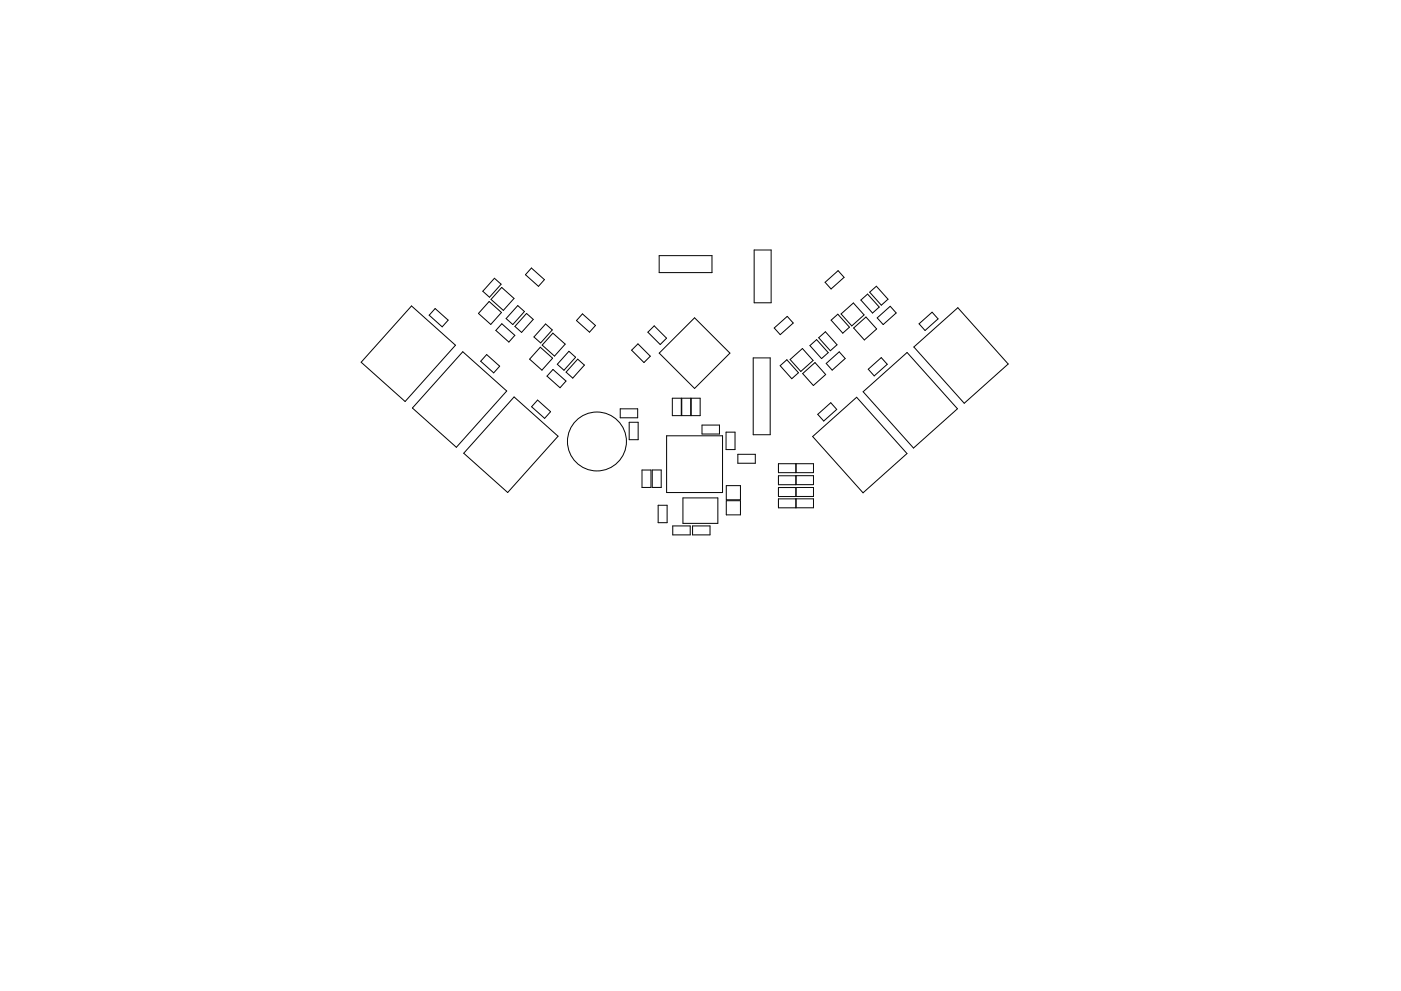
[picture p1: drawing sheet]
<svg xmlns="http://www.w3.org/2000/svg" width="297mm" height="210mm" viewBox="0 0 297 210" stroke-linecap="round" stroke-linejoin="round" font-family="sans-serif">
<g fill="none" stroke="#000" stroke-width=".21">
<path d="M104.8 59l1.4 1.3-2.4 2.8-1.4-1.3zM112.7 56.9l2.7 2.4-1.2 1.5-2.8-2.5zM139.8 54.2h11.2v3.6h-11.2zM159.9 53h3.6v11.2h-3.6zM174.9 59.9l2.8-2.5 1.3 1.4-2.8 2.5zM87.3 64.9l9.3 8.3-10.7 12-9.3-8.3zM92.3 65.5l2.7 2.4-1.2 1.4-2.8-2.4zM98.1 74.6l9.3 8.4-10.6 11.9-9.4-8.3zM103.2 75.2l2.7 2.5-1.2 1.4-2.8-2.5zM103.7 64l2.6 2.3-2.2 2.5-2.7-2.3zM106.4 61l2.6 2.3-2.3 2.6-2.6-2.4zM106.4 68.7l2.8 2.5-1.3 1.4-2.8-2.5z"/>
<path d="M109.8 64.8l1.4 1.3-2.5 2.8-1.4-1.3zM111.6 66.5l1.5 1.3-2.5 2.7-1.4-1.2zM114.6 73.7l2.6 2.3-2.3 2.5-2.6-2.3zM115.7 68.7l1.4 1.3-2.5 2.8-1.4-1.3zM117.2 70.7l2.6 2.3-2.2 2.6-2.6-2.4zM117.2 78.4l2.8 2.5-1.3 1.4-2.7-2.5zM120.6 74.5l1.4 1.3-2.4 2.8-1.4-1.3zM122.5 76.2l1.4 1.3-2.5 2.7-1.4-1.2zM123.5 66.6l2.8 2.5-1.3 1.4-2.8-2.5zM135.3 73l2.6 2.6-1.4 1.3-2.6-2.6zM137.4 70.5l1.3-1.4 2.6 2.7-1.3 1.3zM147.3 67.4l7.5 7.5-7.5 7.5-7.5-7.5z"/>
<path d="M159.7 75.9h3.6v16.3h-3.6zM164.2 69.6l2.7-2.5 1.3 1.4-2.8 2.5zM165.4 77.6l1.4-1.3 2.5 2.8-1.4 1.3zM167.5 76.3l2.6-2.4 2.3 2.6-2.6 2.3zM170.2 79.3l2.6-2.4 2.3 2.6-2.7 2.3zM171.7 73.3l1.4-1.2 2.5 2.7-1.4 1.3zM173.6 71.7l1.4-1.3 2.5 2.7-1.5 1.3zM175.2 77.1l2.7-2.5 1.3 1.5-2.8 2.4zM176.2 67.9l1.4-1.2 2.5 2.7-1.4 1.3zM178.3 66.6l2.6-2.3 2.3 2.5-2.6 2.3zM181 69.6l2.6-2.3 2.3 2.5-2.6 2.3zM182.5 63.7l1.4-1.3 2.5 2.8-1.4 1.2z"/>
<path d="M184.1 78.3l2.7-2.4 1.3 1.4-2.7 2.5zM184.4 62l1.4-1.3 2.5 2.8-1.4 1.3zM186 67.4l2.7-2.4 1.3 1.4-2.8 2.5zM193.8 73.6l9.3-8.3 10.7 11.9-9.4 8.4zM194.9 68.7l2.7-2.5 1.3 1.5-2.8 2.4zM109 84.2l9.3 8.3-10.7 12-9.3-8.3zM114 84.9l2.7 2.4-1.2 1.5-2.8-2.5zM131.5 86.7h3.7v1.9h-3.7zM133.4 89.6h1.9v3.7h-1.9zM136.1 99.7h1.9v3.7h-1.9zM138.3 99.7h1.9v3.7h-1.9zM141.3 92.5h11.9v12h-11.9z"/>
<path d="M142.5 84.5h1.9v3.7h-1.9zM144.5 84.5h1.9v3.7h-1.9zM146.5 84.5h1.9v3.7h-1.9zM148.8 90.2h3.7v1.9h-3.7zM153.9 91.7h1.9v3.7h-1.9zM156.4 96.4h3.7v1.9h-3.7zM165 98.4h7.5v1.9h-7.5zM168.7 98.4v1.9M172.3 92.6l9.3-8.3 10.7 11.9-9.3 8.4zM173.4 87.9l2.7-2.5 1.3 1.5-2.8 2.4zM183 83.1l9.3-8.3 10.7 11.9-9.3 8.4zM139.5 107.2h1.9v3.7h-1.9z"/>
<path d="M142.6 111.6h3.7v1.9h-3.7zM144.8 105.6h7.4v5.4h-7.4zM146.8 111.6h3.7v1.9h-3.7zM154 103h3v3h-3zM154 106.2h3v3h-3zM165 100.9h7.5v1.9h-7.5zM165 105.8h7.5v1.9h-7.5zM168.7 103.4h-3.7v1.9h7.5v-1.9h-3.7l-.1 1.9M168.8 100.9l-.1 1.9M168.8 105.8l-.1 1.9"/>
<circle cx="126.6" cy="93.7" r="6.2"/>
</g>
</svg>
